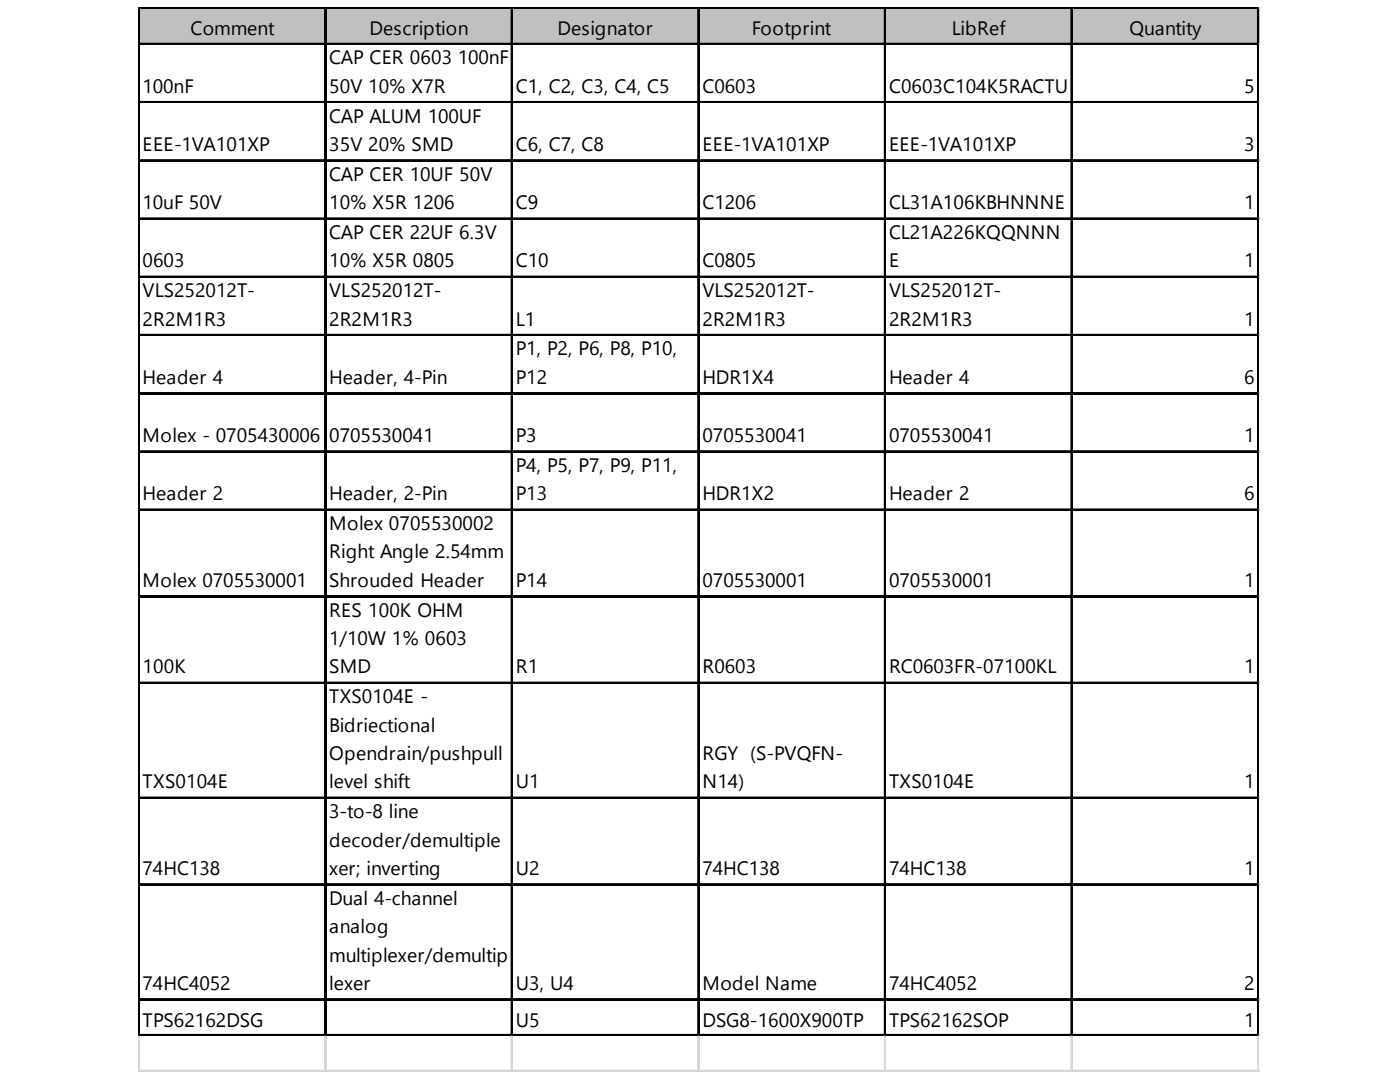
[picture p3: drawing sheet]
<svg xmlns="http://www.w3.org/2000/svg" width="279mm" height="216mm" viewBox="0 0 279 216" stroke-linecap="round" stroke-linejoin="round" font-family="sans-serif">
<defs><g id="words">
<g font-size="3.9">
<text x="38" y="6.9">Comment</text>
<text x="73.8" y="6.9">Description</text>
<text x="111.3" y="6.9">Designator</text>
<text x="150" y="6.9">Footprint</text>
<text x="189.9" y="6.9">LibRef</text>
<text x="225.4" y="6.9">Quantity</text>
<text x="65.7" y="12.9">CAP CER 0603 100nF</text>
<text x="28.5" y="18.5">100nF</text>
<text x="65.7" y="18.5">50V 10% X7R</text>
<text x="102.9" y="18.5">C1, C2, C3, C4, C5</text>
<text x="140.2" y="18.5">C0603</text>
<text x="177.4" y="18.5">C0603C104K5RACTU</text>
<text x="248.3" y="18.5">5</text>
<text x="65.7" y="24.5">CAP ALUM 100UF</text>
<text x="28.5" y="30.1">EEE-1VA101XP</text>
<text x="65.7" y="30.1">35V 20% SMD</text>
<text x="102.9" y="30.1">C6, C7, C8</text>
<text x="140.2" y="30.1">EEE-1VA101XP</text>
<text x="177.4" y="30.1">EEE-1VA101XP</text>
<text x="248.3" y="30.1">3</text>
<text x="28.5" y="41.7">10uF 50V</text>
<text x="65.7" y="36.1">CAP CER 10UF 50V</text>
<text x="65.7" y="41.7">10% X5R 1206</text>
<text x="102.9" y="41.7">C9</text>
<text x="140.2" y="41.7">C1206</text>
<text x="177.4" y="41.7">CL31A106KBHNNNE</text>
<text x="248.3" y="41.7">1</text>
<text x="65.7" y="47.7">CAP CER 22UF 6.3V</text>
<text x="177.4" y="47.7">CL21A226KQQNNN</text>
<text x="28.5" y="53.4">0603</text>
<text x="65.7" y="53.4">10% X5R 0805</text>
<text x="102.9" y="53.4">C10</text>
<text x="140.2" y="53.4">C0805</text>
<text x="177.4" y="53.4">E</text>
<text x="248.3" y="53.4">1</text>
<text x="28.5" y="59.3">VLS252012T-</text>
<text x="65.7" y="59.3">VLS252012T-</text>
<text x="140.2" y="59.3">VLS252012T-</text>
<text x="177.4" y="59.3">VLS252012T-</text>
<text x="28.5" y="65">2R2M1R3</text>
<text x="65.7" y="65">2R2M1R3</text>
<text x="102.9" y="65">L1</text>
<text x="140.2" y="65">2R2M1R3</text>
<text x="177.4" y="65">2R2M1R3</text>
<text x="248.3" y="65">1</text>
<text x="102.9" y="70.9">P1, P2, P6, P8, P10,</text>
<text x="28.5" y="76.6">Header 4</text>
<text x="65.7" y="76.6">Header, 4-Pin</text>
<text x="102.9" y="76.6">P12</text>
<text x="140.2" y="76.6">HDR1X4</text>
<text x="177.4" y="76.6">Header 4</text>
<text x="248.3" y="76.6">6</text>
<text x="28.5" y="88.2">Molex - 0705430006</text>
<text x="65.7" y="88.2">0705530041</text>
<text x="102.9" y="88.2">P3</text>
<text x="140.2" y="88.2">0705530041</text>
<text x="177.4" y="88.2">0705530041</text>
<text x="248.3" y="88.2">1</text>
<text x="102.9" y="94.2">P4, P5, P7, P9, P11,</text>
<text x="28.5" y="99.8">Header 2</text>
<text x="65.7" y="99.8">Header, 2-Pin</text>
<text x="102.9" y="99.8">P13</text>
<text x="140.2" y="99.8">HDR1X2</text>
<text x="177.4" y="99.8">Header 2</text>
<text x="248.3" y="99.8">6</text>
<text x="65.7" y="105.8">Molex 0705530002</text>
<text x="65.7" y="111.4">Right Angle 2.54mm</text>
<text x="28.5" y="117.1">Molex 0705530001</text>
<text x="65.7" y="117.1">Shrouded Header</text>
<text x="102.9" y="117.1">P14</text>
<text x="140.2" y="117.1">0705530001</text>
<text x="177.4" y="117.1">0705530001</text>
<text x="248.3" y="117.1">1</text>
<text x="65.7" y="123.1">RES 100K OHM</text>
<text x="65.7" y="128.7">1/10W 1% 0603</text>
<text x="28.5" y="134.4">100K</text>
<text x="65.7" y="134.4">SMD</text>
<text x="102.9" y="134.4">R1</text>
<text x="140.2" y="134.4">R0603</text>
<text x="177.4" y="134.4">RC0603FR-07100KL</text>
<text x="248.3" y="134.4">1</text>
<text x="65.7" y="140.3">TXS0104E -</text>
<text x="65.7" y="146">Bidriectional</text>
<text x="65.7" y="151.7">Opendrain/pushpull</text>
<text x="140.2" y="151.7">RGY (S-PVQFN-</text>
<text x="28.5" y="157.3">TXS0104E</text>
<text x="65.7" y="157.3">level shift</text>
<text x="102.9" y="157.3">U1</text>
<text x="140.2" y="157.3">N14)</text>
<text x="177.4" y="157.3">TXS0104E</text>
<text x="248.3" y="157.3">1</text>
<text x="65.7" y="163.3">3-to-8 line</text>
<text x="65.7" y="168.9">decoder/demultiple</text>
<text x="28.5" y="174.6">74HC138</text>
<text x="65.7" y="174.6">xer; inverting</text>
<text x="102.9" y="174.6">U2</text>
<text x="140.2" y="174.6">74HC138</text>
<text x="177.4" y="174.6">74HC138</text>
<text x="248.3" y="174.6">1</text>
<text x="65.7" y="180.5">Dual 4-channel</text>
<text x="65.7" y="186.2">analog</text>
<text x="65.7" y="191.9">multiplexer/demultip</text>
<text x="28.5" y="197.5">74HC4052</text>
<text x="65.7" y="197.5">lexer</text>
<text x="102.9" y="197.5">U3, U4</text>
<text x="140.2" y="197.5">Model Name</text>
<text x="177.4" y="197.5">74HC4052</text>
<text x="248.3" y="197.5">2</text>
<text x="28.5" y="205">TPS62162DSG</text>
<text x="102.9" y="205">U5</text>
<text x="140.2" y="205">DSG8-1600X900TP</text>
<text x="177.4" y="205">TPS62162SOP</text>
<text x="248.3" y="205">1</text>
</g>
</g></defs>
<path d="M27.8 1.8h223.5v7.2h-223.5z" fill="#c0c0c0"/>
<g fill="none" stroke="#000" stroke-width=".3">
<path d="M27.6 1.5v205.2M27.7 1.5v205.2M27.9 1.5h223.4M27.9 1.7h223.4M27.9 8.7h223.4M27.9 8.8h223.4M64.8 1.8v204.9M65 1.8v204.9M102.1 1.8v204.9M102.2 1.8v204.9M139.3 1.8v204.9M139.4 1.8v204.9"/>
<path d="M176.5 1.8v204.9M176.7 1.8v204.9M213.8 1.8v204.9M213.9 1.8v204.9M251 1.8v204.9M251.2 1.8v204.9M27.9 20.3h223.4M27.9 20.4h223.4M27.9 31.9h223.4M27.9 32.1h223.4M27.9 43.5h223.4M27.9 43.7h223.4"/>
<path d="M27.9 55.1h223.4M27.9 55.3h223.4M27.9 66.8h223.4M27.9 66.9h223.4M27.9 78.4h223.4M27.9 78.5h223.4M27.9 90h223.4M27.9 90.1h223.4M27.9 101.6h223.4M27.9 101.8h223.4M27.9 118.9h223.4M27.9 119h223.4"/>
<path d="M27.9 136.2h223.4M27.9 136.3h223.4M27.9 159.1h223.4M27.9 159.2h223.4M27.9 176.4h223.4M27.9 176.5h223.4M27.9 199.3h223.4M27.9 199.5h223.4M27.9 206.4h223.4M27.9 206.6h223.4"/>
</g>
<g fill="none" stroke="#d4d4d4" stroke-width=".3">
<path d="M251.3 1.5h.1M27.6 206.7v7.2M27.7 206.7v7.2M64.8 206.7v7.2M65 206.7v7.2M102.1 206.7v7.2M102.2 206.7v7.2M139.3 206.7v7.2M139.4 206.7v7.2M176.5 206.7v7.2M176.7 206.7v7.2M213.8 206.7v7.2"/>
<path d="M213.9 206.7v7.2M251 206.7v7.2M251.2 206.7v7.2"/>
</g>
<path d="M251.3 1.5l.1 .3z" fill="#d4d4d4"/>
<path d="M251.3 8.7h.1" fill="none" stroke="#d4d4d4" stroke-width=".3"/>
<path d="M251.3 8.7l.1 .3z" fill="#d4d4d4"/>
<path d="M251.3 20.3h.1" fill="none" stroke="#d4d4d4" stroke-width=".3"/>
<path d="M251.3 20.3l.1 .3z" fill="#d4d4d4"/>
<path d="M251.3 31.9h.1" fill="none" stroke="#d4d4d4" stroke-width=".3"/>
<path d="M251.3 31.9l.1 .3z" fill="#d4d4d4"/>
<path d="M251.3 43.5h.1" fill="none" stroke="#d4d4d4" stroke-width=".3"/>
<path d="M251.3 43.5l.1 .3z" fill="#d4d4d4"/>
<path d="M251.3 55.1h.1" fill="none" stroke="#d4d4d4" stroke-width=".3"/>
<path d="M251.3 55.1l.1 .3z" fill="#d4d4d4"/>
<path d="M251.3 66.8h.1" fill="none" stroke="#d4d4d4" stroke-width=".3"/>
<path d="M251.3 66.8l.1 .3z" fill="#d4d4d4"/>
<path d="M251.3 78.4h.1" fill="none" stroke="#d4d4d4" stroke-width=".3"/>
<path d="M251.3 78.4l.1 .3z" fill="#d4d4d4"/>
<path d="M251.3 90h.1" fill="none" stroke="#d4d4d4" stroke-width=".3"/>
<path d="M251.3 90l.1 .3z" fill="#d4d4d4"/>
<path d="M251.3 101.6h.1" fill="none" stroke="#d4d4d4" stroke-width=".3"/>
<path d="M251.3 101.6l.1 .3z" fill="#d4d4d4"/>
<path d="M251.3 118.9h.1" fill="none" stroke="#d4d4d4" stroke-width=".3"/>
<path d="M251.3 118.9l.1 .3z" fill="#d4d4d4"/>
<path d="M251.3 136.2h.1" fill="none" stroke="#d4d4d4" stroke-width=".3"/>
<path d="M251.3 136.2l.1 .3z" fill="#d4d4d4"/>
<path d="M251.3 159.1h.1" fill="none" stroke="#d4d4d4" stroke-width=".3"/>
<path d="M251.3 159.1l.1 .3z" fill="#d4d4d4"/>
<path d="M251.3 176.4h.1" fill="none" stroke="#d4d4d4" stroke-width=".3"/>
<path d="M251.3 176.4l.1 .3z" fill="#d4d4d4"/>
<path d="M251.3 199.3h.1" fill="none" stroke="#d4d4d4" stroke-width=".3"/>
<path d="M251.3 199.3l.1 .3z" fill="#d4d4d4"/>
<path d="M251.3 206.4h.1" fill="none" stroke="#d4d4d4" stroke-width=".3"/>
<path d="M251.3 206.4l.1 .3z" fill="#d4d4d4"/>
<path d="M27.6 213.6h223.8M27.6 213.7h223.8" fill="none" stroke="#d4d4d4" stroke-width=".3"/>
<use href="#words"/>
</svg>
